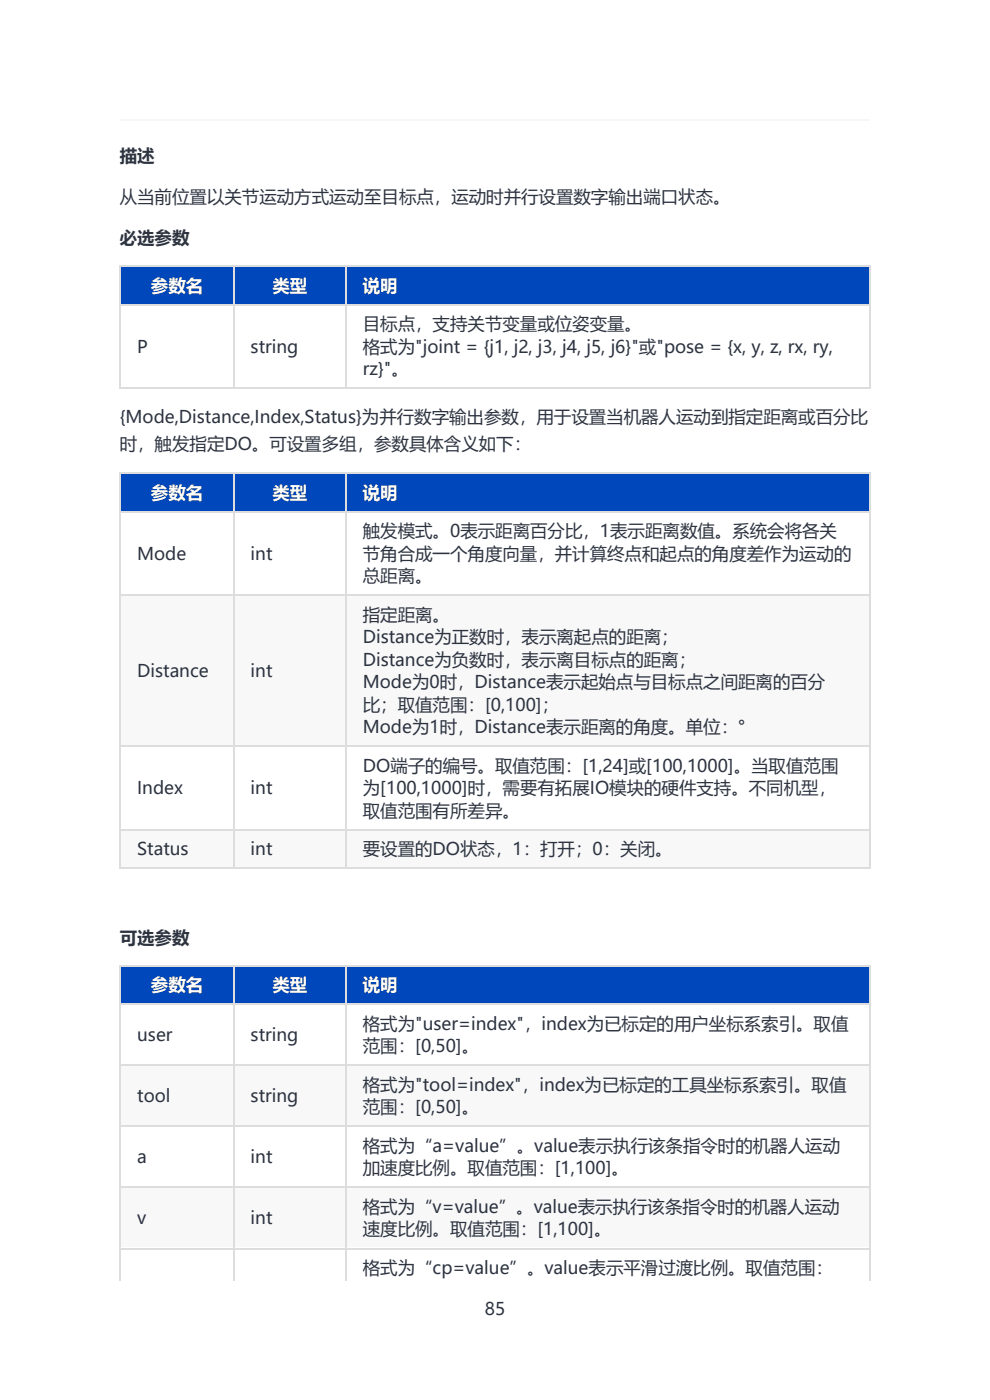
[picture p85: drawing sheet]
<svg xmlns="http://www.w3.org/2000/svg" width="210mm" height="297mm" viewBox="0 0 210 297" stroke-linecap="round" stroke-linejoin="round" font-family="sans-serif">
<defs><g id="words">
<g font-size="3.7" fill="#2d3440">
<text x="25.4" y="34.4">描述</text>
<text x="25.4" y="43.1">从当前位置以关节运动方式运动至目标点，运动时并行设置数字输出端口状态。</text>
<text x="25.4" y="51.8">必选参数</text>
<text x="77" y="70.1">目标点，支持关节变量或位姿变量。</text>
<text x="29.1" y="74.8">P</text>
<text x="53.2" y="74.8">string</text>
<text x="77" y="74.8">格式为&quot;joint = {j1, j2, j3, j4, j5, j6}&quot;或&quot;pose = {x, y, z, rx, ry,</text>
<text x="77" y="79.6">rz}&quot;。</text>
<text x="25.4" y="89.7">{Mode,Distance,Index,Status}为并行数字输出参数，用于设置当机器人运动到指定距离或百分比</text>
<text x="25.4" y="95.5">时，触发指定DO。可设置多组，参数具体含义如下：</text>
<text x="77" y="114">触发模式。0表示距离百分比，1表示距离数值。系统会将各关</text>
<text x="29.1" y="118.7">Mode</text>
<text x="53.2" y="118.7">int</text>
<text x="77" y="118.7">节角合成一个角度向量，并计算终点和起点的角度差作为运动的</text>
<text x="77" y="123.5">总距离。</text>
<text x="77" y="131.7">指定距离。</text>
<text x="77" y="136.5">Distance为正数时，表示离起点的距离；</text>
<text x="29.1" y="143.6">Distance</text>
<text x="53.2" y="143.6">int</text>
<text x="77" y="141.2">Distance为负数时，表示离目标点的距离；</text>
<text x="77" y="146">Mode为0时，Distance表示起始点与目标点之间距离的百分</text>
<text x="77" y="150.7">比；取值范围：[0,100]；</text>
<text x="77" y="155.5">Mode为1时，Distance表示距离的角度。单位：°</text>
<text x="77" y="163.7">DO端子的编号。取值范围：[1,24]或[100,1000]。当取值范围</text>
<text x="29.1" y="168.5">Index</text>
<text x="53.2" y="168.5">int</text>
<text x="77" y="168.5">为[100,1000]时，需要有拓展IO模块的硬件支持。不同机型，</text>
<text x="77" y="173.2">取值范围有所差异。</text>
<text x="29.1" y="181.4">Status</text>
<text x="53.2" y="181.4">int</text>
<text x="77" y="181.4">要设置的DO状态，1：打开；0：关闭。</text>
<text x="25.4" y="200.2">可选参数</text>
<text x="29.1" y="220.8">user</text>
<text x="53.2" y="220.8">string</text>
<text x="77" y="218.5">格式为&quot;user=index&quot;，index为已标定的用户坐标系索引。取值</text>
<text x="77" y="223.2">范围：[0,50]。</text>
<text x="29.1" y="233.8">tool</text>
<text x="53.2" y="233.8">string</text>
<text x="77" y="231.4">格式为&quot;tool=index&quot;，index为已标定的工具坐标系索引。取值</text>
<text x="77" y="236.2">范围：[0,50]。</text>
<text x="77" y="244.4">格式为“a=value”。value表示执行该条指令时的机器人运动</text>
<text x="29.1" y="246.8">a</text>
<text x="53.2" y="246.8">int</text>
<text x="77" y="249.1">加速度比例。取值范围：[1,100]。</text>
<text x="77" y="257.3">格式为“v=value”。value表示执行该条指令时的机器人运动</text>
<text x="29.1" y="259.7">v</text>
<text x="53.2" y="259.7">int</text>
<text x="77" y="262.1">速度比例。取值范围：[1,100]。</text>
<text x="77" y="270.3">格式为“cp=value”。value表示平滑过渡比例。取值范围：</text>
<text x="102.8" y="279">85</text>
</g>
<g font-size="3.7" fill="#fff">
<text x="32" y="61.9">参数名</text>
<text x="57.8" y="61.9">类型</text>
<text x="77" y="61.9">说明</text>
<text x="32" y="105.8">参数名</text>
<text x="57.8" y="105.8">类型</text>
<text x="77" y="105.8">说明</text>
<text x="32" y="210.3">参数名</text>
<text x="57.8" y="210.3">类型</text>
<text x="77" y="210.3">说明</text>
</g>
</g></defs>
<path d="M25.4 25.5h159.2" fill="none" stroke="#f7f7f7" stroke-width=".31"/>
<path d="M25.4 56.3h24.1v8.2h-24.1z" fill="#fff"/>
<path d="M25.4 56.3h24.1v8.2h-24.1z" fill="#0047bb"/>
<path d="M49.5 56.3h23.8v8.2h-23.8z" fill="#fff"/>
<path d="M49.5 56.3h23.8v8.2h-23.8z" fill="#0047bb"/>
<path d="M73.3 56.3h111v8.2h-111z" fill="#fff"/>
<path d="M73.3 56.3h111v8.2h-111z" fill="#0047bb"/>
<g fill="#fff">
<path d="M25.4 64.5h24.1v17.8h-24.1z"/>
<path d="M49.5 64.5h23.8v17.8h-23.8z"/>
<path d="M73.3 64.5h111v17.8h-111z"/>
</g>
<path d="M25.4 56.5h159.2M25.5 56.3v26.2M49.6 56.3v26.2M73.4 56.3v26.2M184.5 56.3v26.2M25.4 64.7h159.2M25.4 82.4h159.2" fill="none" stroke="#ddd" stroke-width=".26"/>
<path d="M25.4 100.2h24.1v8.2h-24.1z" fill="#fff"/>
<path d="M25.4 100.2h24.1v8.2h-24.1z" fill="#0047bb"/>
<path d="M49.5 100.2h23.8v8.2h-23.8z" fill="#fff"/>
<path d="M49.5 100.2h23.8v8.2h-23.8z" fill="#0047bb"/>
<path d="M73.3 100.2h111v8.2h-111z" fill="#fff"/>
<path d="M73.3 100.2h111v8.2h-111z" fill="#0047bb"/>
<g fill="#fff">
<path d="M25.4 108.4h24.1v17.8h-24.1z"/>
<path d="M49.5 108.4h23.8v17.8h-23.8z"/>
<path d="M73.3 108.4h111v17.8h-111z"/>
</g>
<g fill="#f8f8f8">
<path d="M25.4 126.2h24.1v32h-24.1z"/>
<path d="M49.5 126.2h23.8v32h-23.8z"/>
<path d="M73.3 126.2h111v32h-111z"/>
</g>
<g fill="#fff">
<path d="M25.4 158.2h24.1v17.7h-24.1z"/>
<path d="M49.5 158.2h23.8v17.7h-23.8z"/>
<path d="M73.3 158.2h111v17.7h-111z"/>
</g>
<g fill="#f8f8f8">
<path d="M25.4 175.9h24.1v8.2h-24.1z"/>
<path d="M49.5 175.9h23.8v8.2h-23.8z"/>
<path d="M73.3 175.9h111v8.2h-111z"/>
</g>
<path d="M25.4 108.6h159.2M25.4 100.4h159.2M25.5 100.2v84.1M49.6 100.2v84.1M73.4 100.2v84.1M184.5 100.2v84.1M25.4 126.3h159.2M25.4 158.3h159.2M25.4 176h159.2M25.4 184.2h159.2" fill="none" stroke="#ddd" stroke-width=".26"/>
<path d="M25.4 204.7h24.1v8.2h-24.1z" fill="#fff"/>
<path d="M25.4 204.7h24.1v8.2h-24.1z" fill="#0047bb"/>
<path d="M49.5 204.7h23.8v8.2h-23.8z" fill="#fff"/>
<path d="M49.5 204.7h23.8v8.2h-23.8z" fill="#0047bb"/>
<path d="M73.3 204.7h111v8.2h-111z" fill="#fff"/>
<path d="M73.3 204.7h111v8.2h-111z" fill="#0047bb"/>
<g fill="#fff">
<path d="M25.4 212.9h24.1v13h-24.1z"/>
<path d="M49.5 212.9h23.8v13h-23.8z"/>
<path d="M73.3 212.9h111v13h-111z"/>
</g>
<g fill="#f8f8f8">
<path d="M25.4 225.9h24.1v12.9h-24.1z"/>
<path d="M49.5 225.9h23.8v12.9h-23.8z"/>
<path d="M73.3 225.9h111v12.9h-111z"/>
</g>
<g fill="#fff">
<path d="M25.4 238.8h24.1v13h-24.1z"/>
<path d="M49.5 238.8h23.8v13h-23.8z"/>
<path d="M73.3 238.8h111v13h-111z"/>
</g>
<g fill="#f8f8f8">
<path d="M25.4 251.8h24.1v12.9h-24.1z"/>
<path d="M49.5 251.8h23.8v12.9h-23.8z"/>
<path d="M73.3 251.8h111v12.9h-111z"/>
</g>
<g fill="#fff">
<path d="M25.4 264.7h24.1v7h-24.1z"/>
<path d="M49.5 264.7h23.8v7h-23.8z"/>
<path d="M73.3 264.7h111v7h-111z"/>
</g>
<path d="M25.4 213h159.2M25.4 204.8h159.2M25.5 204.7v67M49.6 204.7v67M73.4 204.7v67M184.5 204.7v67M25.4 238.9h159.2M25.4 226h159.2M25.4 251.9h159.2M25.4 264.9h159.2" fill="none" stroke="#ddd" stroke-width=".26"/>
<use href="#words"/>
</svg>
